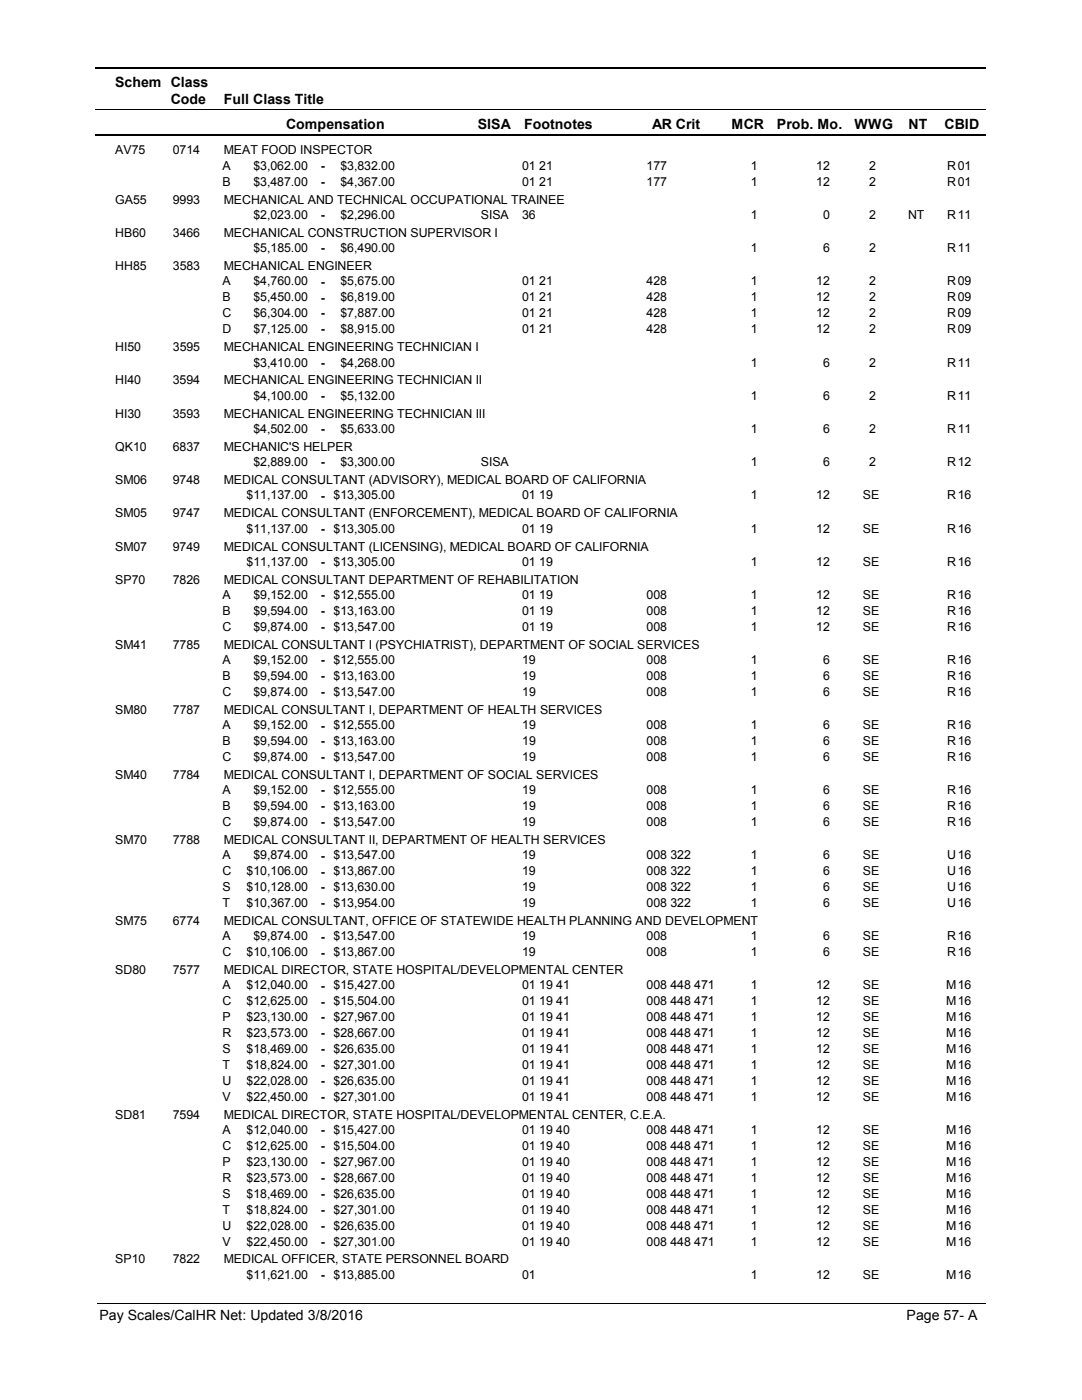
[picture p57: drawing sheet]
<svg xmlns="http://www.w3.org/2000/svg" width="216mm" height="279mm" viewBox="0 0 216 279" stroke-linecap="round" stroke-linejoin="round" font-family="sans-serif">
<defs><g id="words">
<g font-size="2.8">
<text x="23" y="17.3">Schem Class</text>
<text x="34.1" y="20.7">Code</text>
<text x="44.6" y="20.7">Full Class Title</text>
<text x="57.1" y="25.7">Compensation</text>
<text x="95.3" y="25.7">SISA</text>
<text x="104.6" y="25.7">Footnotes</text>
<text x="130.2" y="25.7">AR Crit</text>
<text x="146" y="25.7">MCR</text>
<text x="155.1" y="25.7">Prob. Mo.</text>
<text x="170.5" y="25.7">WWG</text>
<text x="181.3" y="25.7">NT</text>
<text x="188.5" y="25.7">CBID</text>
<text x="19.8" y="263.4">Pay Scales/CalHR Net: Updated 3/8/2016</text>
<text x="180.9" y="263.4">Page 57- A</text>
</g>
<g font-size="2.5">
<text x="23" y="30.8">AV75</text>
<text x="34.5" y="30.8">0714</text>
<text x="44.4" y="33.9">A</text>
<text x="44.7" y="30.8">MEAT FOOD INSPECTOR</text>
<text x="50.6" y="33.9">$3,062.00</text>
<text x="64" y="33.9">-</text>
<text x="67.9" y="33.9">$3,832.00</text>
<text x="104.2" y="33.9">01 21</text>
<text x="129" y="33.9">177</text>
<text x="149.8" y="33.9">1</text>
<text x="162.9" y="33.9">12</text>
<text x="173.5" y="33.9">2</text>
<text x="189" y="33.9">R</text>
<text x="191.1" y="33.9">01</text>
<text x="23" y="40.7">GA55</text>
<text x="34.5" y="40.7">9993</text>
<text x="44.4" y="37.1">B</text>
<text x="44.7" y="40.7">MECHANICAL AND TECHNICAL OCCUPATIONAL TRAINEE</text>
<text x="50.6" y="37.1">$3,487.00</text>
<text x="64" y="37.1">-</text>
<text x="67.9" y="37.1">$4,367.00</text>
<text x="104.2" y="37.1">01 21</text>
<text x="129" y="37.1">177</text>
<text x="149.8" y="37.1">1</text>
<text x="162.9" y="37.1">12</text>
<text x="173.5" y="37.1">2</text>
<text x="189" y="37.1">R</text>
<text x="191.1" y="37.1">01</text>
<text x="23" y="47.3">HB60</text>
<text x="34.5" y="47.3">3466</text>
<text x="44.7" y="47.3">MECHANICAL CONSTRUCTION SUPERVISOR I</text>
<text x="50.6" y="43.7">$2,023.00</text>
<text x="64" y="43.8">-</text>
<text x="67.9" y="43.7">$2,296.00</text>
<text x="96" y="43.7">SISA</text>
<text x="104.2" y="43.7">36</text>
<text x="149.8" y="43.7">1</text>
<text x="164.3" y="43.7">0</text>
<text x="173.5" y="43.7">2</text>
<text x="181.2" y="43.7">NT</text>
<text x="189" y="43.7">R</text>
<text x="191.1" y="43.7">11</text>
<text x="23" y="53.9">HH85</text>
<text x="34.5" y="53.9">3583</text>
<text x="44.7" y="53.9">MECHANICAL ENGINEER</text>
<text x="50.6" y="50.3">$5,185.00</text>
<text x="64" y="50.4">-</text>
<text x="67.9" y="50.3">$6,490.00</text>
<text x="149.8" y="50.3">1</text>
<text x="164.3" y="50.3">6</text>
<text x="173.5" y="50.3">2</text>
<text x="189" y="50.3">R</text>
<text x="191.1" y="50.3">11</text>
<text x="44.4" y="57">A</text>
<text x="50.6" y="57">$4,760.00</text>
<text x="64" y="57">-</text>
<text x="67.9" y="57">$5,675.00</text>
<text x="104.2" y="57">01 21</text>
<text x="129" y="57">428</text>
<text x="149.8" y="57">1</text>
<text x="162.9" y="57">12</text>
<text x="173.5" y="57">2</text>
<text x="189" y="57">R</text>
<text x="191.1" y="57">09</text>
<text x="44.4" y="60.2">B</text>
<text x="44.4" y="63.3">C</text>
<text x="50.6" y="60.2">$5,450.00</text>
<text x="50.6" y="63.3">$6,304.00</text>
<text x="64" y="60.2">-</text>
<text x="64" y="63.4">-</text>
<text x="67.9" y="60.2">$6,819.00</text>
<text x="67.9" y="63.3">$7,887.00</text>
<text x="104.2" y="60.2">01 21</text>
<text x="104.2" y="63.3">01 21</text>
<text x="129" y="60.2">428</text>
<text x="129" y="63.3">428</text>
<text x="149.8" y="60.2">1</text>
<text x="149.8" y="63.3">1</text>
<text x="162.9" y="60.2">12</text>
<text x="162.9" y="63.3">12</text>
<text x="173.5" y="60.2">2</text>
<text x="173.5" y="63.3">2</text>
<text x="189" y="60.2">R</text>
<text x="189" y="63.3">R</text>
<text x="191.1" y="60.2">09</text>
<text x="191.1" y="63.3">09</text>
<text x="23" y="70.1">HI50</text>
<text x="34.5" y="70.1">3595</text>
<text x="44.4" y="66.5">D</text>
<text x="44.7" y="70.1">MECHANICAL ENGINEERING TECHNICIAN I</text>
<text x="50.6" y="66.5">$7,125.00</text>
<text x="64" y="66.5">-</text>
<text x="67.9" y="66.5">$8,915.00</text>
<text x="104.2" y="66.5">01 21</text>
<text x="129" y="66.5">428</text>
<text x="149.8" y="66.5">1</text>
<text x="162.9" y="66.5">12</text>
<text x="173.5" y="66.5">2</text>
<text x="189" y="66.5">R</text>
<text x="191.1" y="66.5">09</text>
<text x="23" y="76.7">HI40</text>
<text x="34.5" y="76.7">3594</text>
<text x="44.7" y="76.7">MECHANICAL ENGINEERING TECHNICIAN II</text>
<text x="50.6" y="73.2">$3,410.00</text>
<text x="64" y="73.2">-</text>
<text x="67.9" y="73.2">$4,268.00</text>
<text x="149.8" y="73.2">1</text>
<text x="164.3" y="73.2">6</text>
<text x="173.5" y="73.2">2</text>
<text x="189" y="73.2">R</text>
<text x="191.1" y="73.2">11</text>
<text x="23" y="83.3">HI30</text>
<text x="34.5" y="83.3">3593</text>
<text x="44.7" y="83.3">MECHANICAL ENGINEERING TECHNICIAN III</text>
<text x="50.6" y="79.8">$4,100.00</text>
<text x="64" y="79.8">-</text>
<text x="67.9" y="79.8">$5,132.00</text>
<text x="149.8" y="79.8">1</text>
<text x="164.3" y="79.8">6</text>
<text x="173.5" y="79.8">2</text>
<text x="189" y="79.8">R</text>
<text x="191.1" y="79.8">11</text>
<text x="23" y="90">QK10</text>
<text x="34.5" y="90">6837</text>
<text x="44.7" y="90">MECHANIC'S HELPER</text>
<text x="50.6" y="86.4">$4,502.00</text>
<text x="64" y="86.4">-</text>
<text x="67.9" y="86.4">$5,633.00</text>
<text x="149.8" y="86.4">1</text>
<text x="164.3" y="86.4">6</text>
<text x="173.5" y="86.4">2</text>
<text x="189" y="86.4">R</text>
<text x="191.1" y="86.4">11</text>
<text x="50.6" y="93.1">$2,889.00</text>
<text x="64" y="93.1">-</text>
<text x="67.9" y="93.1">$3,300.00</text>
<text x="96" y="93.1">SISA</text>
<text x="149.8" y="93.1">1</text>
<text x="164.3" y="93.1">6</text>
<text x="173.5" y="93.1">2</text>
<text x="189" y="93.1">R</text>
<text x="191.1" y="93.1">12</text>
<text x="23" y="96.6">SM06</text>
<text x="34.5" y="96.6">9748</text>
<text x="44.7" y="96.6">MEDICAL CONSULTANT (ADVISORY), MEDICAL BOARD OF CALIFORNIA</text>
<text x="49.2" y="99.7">$11,137.00</text>
<text x="64" y="99.7">-</text>
<text x="66.6" y="99.7">$13,305.00</text>
<text x="104.2" y="99.7">01 19</text>
<text x="149.8" y="99.7">1</text>
<text x="162.9" y="99.7">12</text>
<text x="172.2" y="99.7">SE</text>
<text x="189" y="99.7">R</text>
<text x="191.1" y="99.7">16</text>
<text x="23" y="103.3">SM05</text>
<text x="34.5" y="103.3">9747</text>
<text x="44.7" y="103.3">MEDICAL CONSULTANT (ENFORCEMENT), MEDICAL BOARD OF CALIFORNIA</text>
<text x="49.2" y="106.3">$11,137.00</text>
<text x="64" y="106.3">-</text>
<text x="66.6" y="106.3">$13,305.00</text>
<text x="104.2" y="106.3">01 19</text>
<text x="149.8" y="106.3">1</text>
<text x="162.9" y="106.3">12</text>
<text x="172.2" y="106.3">SE</text>
<text x="189" y="106.3">R</text>
<text x="191.1" y="106.3">16</text>
<text x="23" y="109.9">SM07</text>
<text x="34.5" y="109.9">9749</text>
<text x="44.7" y="109.9">MEDICAL CONSULTANT (LICENSING), MEDICAL BOARD OF CALIFORNIA</text>
<text x="49.2" y="113">$11,137.00</text>
<text x="64" y="113">-</text>
<text x="66.6" y="113">$13,305.00</text>
<text x="104.2" y="113">01 19</text>
<text x="149.8" y="113">1</text>
<text x="162.9" y="113">12</text>
<text x="172.2" y="113">SE</text>
<text x="189" y="113">R</text>
<text x="191.1" y="113">16</text>
<text x="23" y="116.5">SP70</text>
<text x="34.5" y="116.5">7826</text>
<text x="44.4" y="119.6">A</text>
<text x="44.7" y="116.5">MEDICAL CONSULTANT DEPARTMENT OF REHABILITATION</text>
<text x="50.6" y="119.6">$9,152.00</text>
<text x="64" y="119.6">-</text>
<text x="66.6" y="119.6">$12,555.00</text>
<text x="104.2" y="119.6">01 19</text>
<text x="129" y="119.6">008</text>
<text x="149.8" y="119.6">1</text>
<text x="162.9" y="119.6">12</text>
<text x="172.2" y="119.6">SE</text>
<text x="189" y="119.6">R</text>
<text x="191.1" y="119.6">16</text>
<text x="44.4" y="122.7">B</text>
<text x="44.4" y="125.9">C</text>
<text x="50.6" y="122.7">$9,594.00</text>
<text x="50.6" y="125.9">$9,874.00</text>
<text x="64" y="122.8">-</text>
<text x="64" y="126">-</text>
<text x="66.6" y="122.7">$13,163.00</text>
<text x="66.6" y="125.9">$13,547.00</text>
<text x="104.2" y="122.7">01 19</text>
<text x="104.2" y="125.9">01 19</text>
<text x="129" y="122.7">008</text>
<text x="129" y="125.9">008</text>
<text x="149.8" y="122.7">1</text>
<text x="149.8" y="125.9">1</text>
<text x="162.9" y="122.7">12</text>
<text x="162.9" y="125.9">12</text>
<text x="172.2" y="122.7">SE</text>
<text x="172.2" y="125.9">SE</text>
<text x="189" y="122.7">R</text>
<text x="189" y="125.9">R</text>
<text x="191.1" y="122.7">16</text>
<text x="191.1" y="125.9">16</text>
<text x="23" y="129.5">SM41</text>
<text x="34.5" y="129.5">7785</text>
<text x="44.7" y="129.5">MEDICAL CONSULTANT I (PSYCHIATRIST), DEPARTMENT OF SOCIAL SERVICES</text>
<text x="44.4" y="132.6">A</text>
<text x="44.4" y="135.7">B</text>
<text x="50.6" y="132.6">$9,152.00</text>
<text x="50.6" y="135.7">$9,594.00</text>
<text x="64" y="132.6">-</text>
<text x="64" y="135.8">-</text>
<text x="66.6" y="132.6">$12,555.00</text>
<text x="66.6" y="135.7">$13,163.00</text>
<text x="104.2" y="132.6">19</text>
<text x="104.2" y="135.7">19</text>
<text x="129" y="132.6">008</text>
<text x="129" y="135.7">008</text>
<text x="149.8" y="132.6">1</text>
<text x="149.8" y="135.7">1</text>
<text x="164.3" y="132.6">6</text>
<text x="164.3" y="135.7">6</text>
<text x="172.2" y="132.6">SE</text>
<text x="172.2" y="135.7">SE</text>
<text x="189" y="132.6">R</text>
<text x="189" y="135.7">R</text>
<text x="191.1" y="132.6">16</text>
<text x="191.1" y="135.7">16</text>
<text x="23" y="142.5">SM80</text>
<text x="34.5" y="142.5">7787</text>
<text x="44.4" y="138.9">C</text>
<text x="44.7" y="142.5">MEDICAL CONSULTANT I, DEPARTMENT OF HEALTH SERVICES</text>
<text x="50.6" y="138.9">$9,874.00</text>
<text x="64" y="139">-</text>
<text x="66.6" y="138.9">$13,547.00</text>
<text x="104.2" y="138.9">19</text>
<text x="129" y="138.9">008</text>
<text x="149.8" y="138.9">1</text>
<text x="164.3" y="138.9">6</text>
<text x="172.2" y="138.9">SE</text>
<text x="189" y="138.9">R</text>
<text x="191.1" y="138.9">16</text>
<text x="44.4" y="145.6">A</text>
<text x="44.4" y="148.7">B</text>
<text x="50.6" y="145.6">$9,152.00</text>
<text x="50.6" y="148.7">$9,594.00</text>
<text x="64" y="145.6">-</text>
<text x="64" y="148.8">-</text>
<text x="66.6" y="145.6">$12,555.00</text>
<text x="66.6" y="148.7">$13,163.00</text>
<text x="104.2" y="145.6">19</text>
<text x="104.2" y="148.7">19</text>
<text x="129" y="145.6">008</text>
<text x="129" y="148.7">008</text>
<text x="149.8" y="145.6">1</text>
<text x="149.8" y="148.7">1</text>
<text x="164.3" y="145.6">6</text>
<text x="164.3" y="148.7">6</text>
<text x="172.2" y="145.6">SE</text>
<text x="172.2" y="148.7">SE</text>
<text x="189" y="145.6">R</text>
<text x="189" y="148.7">R</text>
<text x="191.1" y="145.6">16</text>
<text x="191.1" y="148.7">16</text>
<text x="23" y="155.5">SM40</text>
<text x="34.5" y="155.5">7784</text>
<text x="44.4" y="151.9">C</text>
<text x="44.7" y="155.5">MEDICAL CONSULTANT I, DEPARTMENT OF SOCIAL SERVICES</text>
<text x="50.6" y="151.9">$9,874.00</text>
<text x="64" y="152">-</text>
<text x="66.6" y="151.9">$13,547.00</text>
<text x="104.2" y="151.9">19</text>
<text x="129" y="151.9">008</text>
<text x="149.8" y="151.9">1</text>
<text x="164.3" y="151.9">6</text>
<text x="172.2" y="151.9">SE</text>
<text x="189" y="151.9">R</text>
<text x="191.1" y="151.9">16</text>
<text x="44.4" y="158.5">A</text>
<text x="44.4" y="161.7">B</text>
<text x="50.6" y="158.5">$9,152.00</text>
<text x="50.6" y="161.7">$9,594.00</text>
<text x="64" y="158.6">-</text>
<text x="64" y="161.7">-</text>
<text x="66.6" y="158.5">$12,555.00</text>
<text x="66.6" y="161.7">$13,163.00</text>
<text x="104.2" y="158.5">19</text>
<text x="104.2" y="161.7">19</text>
<text x="129" y="158.5">008</text>
<text x="129" y="161.7">008</text>
<text x="149.8" y="158.5">1</text>
<text x="149.8" y="161.7">1</text>
<text x="164.3" y="158.5">6</text>
<text x="164.3" y="161.7">6</text>
<text x="172.2" y="158.5">SE</text>
<text x="172.2" y="161.7">SE</text>
<text x="189" y="158.5">R</text>
<text x="189" y="161.7">R</text>
<text x="191.1" y="158.5">16</text>
<text x="191.1" y="161.7">16</text>
<text x="44.4" y="164.9">C</text>
<text x="50.6" y="164.9">$9,874.00</text>
<text x="64" y="164.9">-</text>
<text x="66.6" y="164.9">$13,547.00</text>
<text x="104.2" y="164.9">19</text>
<text x="129" y="164.9">008</text>
<text x="149.8" y="164.9">1</text>
<text x="164.3" y="164.9">6</text>
<text x="172.2" y="164.9">SE</text>
<text x="189" y="164.9">R</text>
<text x="191.1" y="164.9">16</text>
<text x="23" y="168.5">SM70</text>
<text x="34.5" y="168.5">7788</text>
<text x="44.4" y="171.5">A</text>
<text x="44.7" y="168.5">MEDICAL CONSULTANT II, DEPARTMENT OF HEALTH SERVICES</text>
<text x="50.6" y="171.5">$9,874.00</text>
<text x="64" y="171.6">-</text>
<text x="66.6" y="171.5">$13,547.00</text>
<text x="104.2" y="171.5">19</text>
<text x="129" y="171.5">008 322</text>
<text x="149.8" y="171.5">1</text>
<text x="164.3" y="171.5">6</text>
<text x="172.2" y="171.5">SE</text>
<text x="189" y="171.5">U</text>
<text x="191.1" y="171.5">16</text>
<text x="44.4" y="174.7">C</text>
<text x="44.4" y="177.9">S</text>
<text x="49.2" y="174.7">$10,106.00</text>
<text x="49.2" y="177.9">$10,128.00</text>
<text x="64" y="174.7">-</text>
<text x="64" y="177.9">-</text>
<text x="66.6" y="174.7">$13,867.00</text>
<text x="66.6" y="177.9">$13,630.00</text>
<text x="104.2" y="174.7">19</text>
<text x="104.2" y="177.9">19</text>
<text x="129" y="174.7">008 322</text>
<text x="129" y="177.9">008 322</text>
<text x="149.8" y="174.7">1</text>
<text x="149.8" y="177.9">1</text>
<text x="164.3" y="174.7">6</text>
<text x="164.3" y="177.9">6</text>
<text x="172.2" y="174.7">SE</text>
<text x="172.2" y="177.9">SE</text>
<text x="189" y="174.7">U</text>
<text x="189" y="177.9">U</text>
<text x="191.1" y="174.7">16</text>
<text x="191.1" y="177.9">16</text>
<text x="23" y="184.6">SM75</text>
<text x="34.5" y="184.6">6774</text>
<text x="44.4" y="181.1">T</text>
<text x="44.7" y="184.6">MEDICAL CONSULTANT, OFFICE OF STATEWIDE HEALTH PLANNING AND DEVELOPMENT</text>
<text x="49.2" y="181.1">$10,367.00</text>
<text x="64" y="181.1">-</text>
<text x="66.6" y="181.1">$13,954.00</text>
<text x="104.2" y="181.1">19</text>
<text x="129" y="181.1">008 322</text>
<text x="149.8" y="181.1">1</text>
<text x="164.3" y="181.1">6</text>
<text x="172.2" y="181.1">SE</text>
<text x="189" y="181.1">U</text>
<text x="191.1" y="181.1">16</text>
<text x="44.4" y="187.7">A</text>
<text x="44.4" y="190.9">C</text>
<text x="49.2" y="190.9">$10,106.00</text>
<text x="50.6" y="187.7">$9,874.00</text>
<text x="64" y="187.7">-</text>
<text x="64" y="190.9">-</text>
<text x="66.6" y="187.7">$13,547.00</text>
<text x="66.6" y="190.9">$13,867.00</text>
<text x="104.2" y="187.7">19</text>
<text x="104.2" y="190.9">19</text>
<text x="129" y="187.7">008</text>
<text x="129" y="190.9">008</text>
<text x="149.8" y="187.7">1</text>
<text x="149.8" y="190.9">1</text>
<text x="164.3" y="187.7">6</text>
<text x="164.3" y="190.9">6</text>
<text x="172.2" y="187.7">SE</text>
<text x="172.2" y="190.9">SE</text>
<text x="189" y="187.7">R</text>
<text x="189" y="190.9">R</text>
<text x="191.1" y="187.7">16</text>
<text x="191.1" y="190.9">16</text>
<text x="23" y="194.5">SD80</text>
<text x="34.5" y="194.5">7577</text>
<text x="44.4" y="197.5">A</text>
<text x="44.7" y="194.5">MEDICAL DIRECTOR, STATE HOSPITAL/DEVELOPMENTAL CENTER</text>
<text x="49.2" y="197.5">$12,040.00</text>
<text x="64" y="197.5">-</text>
<text x="66.6" y="197.5">$15,427.00</text>
<text x="104.2" y="197.5">01 19 41</text>
<text x="129" y="197.5">008 448 471</text>
<text x="149.8" y="197.5">1</text>
<text x="162.9" y="197.5">12</text>
<text x="172.2" y="197.5">SE</text>
<text x="188.8" y="197.5">M</text>
<text x="191.1" y="197.5">16</text>
<text x="44.4" y="200.7">C</text>
<text x="44.4" y="203.8">P</text>
<text x="49.2" y="200.7">$12,625.00</text>
<text x="49.2" y="203.8">$23,130.00</text>
<text x="64" y="200.7">-</text>
<text x="64" y="203.9">-</text>
<text x="66.6" y="200.7">$15,504.00</text>
<text x="66.6" y="203.8">$27,967.00</text>
<text x="104.2" y="200.7">01 19 41</text>
<text x="104.2" y="203.8">01 19 41</text>
<text x="129" y="200.7">008 448 471</text>
<text x="129" y="203.8">008 448 471</text>
<text x="149.8" y="200.7">1</text>
<text x="149.8" y="203.8">1</text>
<text x="162.9" y="200.7">12</text>
<text x="162.9" y="203.8">12</text>
<text x="172.2" y="200.7">SE</text>
<text x="172.2" y="203.8">SE</text>
<text x="188.8" y="200.7">M</text>
<text x="188.8" y="203.8">M</text>
<text x="191.1" y="200.7">16</text>
<text x="191.1" y="203.8">16</text>
<text x="44.4" y="207">R</text>
<text x="49.2" y="207">$23,573.00</text>
<text x="64" y="207.1">-</text>
<text x="66.6" y="207">$28,667.00</text>
<text x="104.2" y="207">01 19 41</text>
<text x="129" y="207">008 448 471</text>
<text x="149.8" y="207">1</text>
<text x="162.9" y="207">12</text>
<text x="172.2" y="207">SE</text>
<text x="188.8" y="207">M</text>
<text x="191.1" y="207">16</text>
<text x="44.4" y="210.2">S</text>
<text x="44.4" y="213.4">T</text>
<text x="49.2" y="210.2">$18,469.00</text>
<text x="49.2" y="213.4">$18,824.00</text>
<text x="64" y="210.2">-</text>
<text x="64" y="213.4">-</text>
<text x="66.6" y="210.2">$26,635.00</text>
<text x="66.6" y="213.4">$27,301.00</text>
<text x="104.2" y="210.2">01 19 41</text>
<text x="104.2" y="213.4">01 19 41</text>
<text x="129" y="210.2">008 448 471</text>
<text x="129" y="213.4">008 448 471</text>
<text x="149.8" y="210.2">1</text>
<text x="149.8" y="213.4">1</text>
<text x="162.9" y="210.2">12</text>
<text x="162.9" y="213.4">12</text>
<text x="172.2" y="210.2">SE</text>
<text x="172.2" y="213.4">SE</text>
<text x="188.8" y="210.2">M</text>
<text x="188.8" y="213.4">M</text>
<text x="191.1" y="210.2">16</text>
<text x="191.1" y="213.4">16</text>
<text x="44.4" y="216.5">U</text>
<text x="44.4" y="219.7">V</text>
<text x="49.2" y="216.5">$22,028.00</text>
<text x="49.2" y="219.7">$22,450.00</text>
<text x="64" y="216.6">-</text>
<text x="64" y="219.8">-</text>
<text x="66.6" y="216.5">$26,635.00</text>
<text x="66.6" y="219.7">$27,301.00</text>
<text x="104.2" y="216.5">01 19 41</text>
<text x="104.2" y="219.7">01 19 41</text>
<text x="129" y="216.5">008 448 471</text>
<text x="129" y="219.7">008 448 471</text>
<text x="149.8" y="216.5">1</text>
<text x="149.8" y="219.7">1</text>
<text x="162.9" y="216.5">12</text>
<text x="162.9" y="219.7">12</text>
<text x="172.2" y="216.5">SE</text>
<text x="172.2" y="219.7">SE</text>
<text x="188.8" y="216.5">M</text>
<text x="188.8" y="219.7">M</text>
<text x="191.1" y="216.5">16</text>
<text x="191.1" y="219.7">16</text>
<text x="23" y="223.3">SD81</text>
<text x="34.5" y="223.3">7594</text>
<text x="44.4" y="226.4">A</text>
<text x="44.7" y="223.3">MEDICAL DIRECTOR, STATE HOSPITAL/DEVELOPMENTAL CENTER, C.E.A.</text>
<text x="49.2" y="226.4">$12,040.00</text>
<text x="64" y="226.4">-</text>
<text x="66.6" y="226.4">$15,427.00</text>
<text x="104.2" y="226.4">01 19 40</text>
<text x="129" y="226.4">008 448 471</text>
<text x="149.8" y="226.4">1</text>
<text x="162.9" y="226.4">12</text>
<text x="172.2" y="226.4">SE</text>
<text x="188.8" y="226.4">M</text>
<text x="191.1" y="226.4">16</text>
<text x="44.4" y="229.5">C</text>
<text x="44.4" y="232.7">P</text>
<text x="49.2" y="229.5">$12,625.00</text>
<text x="49.2" y="232.7">$23,130.00</text>
<text x="64" y="229.6">-</text>
<text x="64" y="232.8">-</text>
<text x="66.6" y="229.5">$15,504.00</text>
<text x="66.6" y="232.7">$27,967.00</text>
<text x="104.2" y="229.5">01 19 40</text>
<text x="104.2" y="232.7">01 19 40</text>
<text x="129" y="229.5">008 448 471</text>
<text x="129" y="232.7">008 448 471</text>
<text x="149.8" y="229.5">1</text>
<text x="149.8" y="232.7">1</text>
<text x="162.9" y="229.5">12</text>
<text x="162.9" y="232.7">12</text>
<text x="172.2" y="229.5">SE</text>
<text x="172.2" y="232.7">SE</text>
<text x="188.8" y="229.5">M</text>
<text x="188.8" y="232.7">M</text>
<text x="191.1" y="229.5">16</text>
<text x="191.1" y="232.7">16</text>
<text x="44.4" y="235.9">R</text>
<text x="44.4" y="239.1">S</text>
<text x="49.2" y="235.9">$23,573.00</text>
<text x="49.2" y="239.1">$18,469.00</text>
<text x="64" y="235.9">-</text>
<text x="64" y="239.1">-</text>
<text x="66.6" y="235.9">$28,667.00</text>
<text x="66.6" y="239.1">$26,635.00</text>
<text x="104.2" y="235.9">01 19 40</text>
<text x="104.2" y="239.1">01 19 40</text>
<text x="129" y="235.9">008 448 471</text>
<text x="129" y="239.1">008 448 471</text>
<text x="149.8" y="235.9">1</text>
<text x="149.8" y="239.1">1</text>
<text x="162.9" y="235.9">12</text>
<text x="162.9" y="239.1">12</text>
<text x="172.2" y="235.9">SE</text>
<text x="172.2" y="239.1">SE</text>
<text x="188.8" y="235.9">M</text>
<text x="188.8" y="239.1">M</text>
<text x="191.1" y="235.9">16</text>
<text x="191.1" y="239.1">16</text>
<text x="44.4" y="242.2">T</text>
<text x="44.4" y="245.4">U</text>
<text x="49.2" y="242.2">$18,824.00</text>
<text x="49.2" y="245.4">$22,028.00</text>
<text x="64" y="242.3">-</text>
<text x="64" y="245.5">-</text>
<text x="66.6" y="242.2">$27,301.00</text>
<text x="66.6" y="245.4">$26,635.00</text>
<text x="104.2" y="242.2">01 19 40</text>
<text x="104.2" y="245.4">01 19 40</text>
<text x="129" y="242.2">008 448 471</text>
<text x="129" y="245.4">008 448 471</text>
<text x="149.8" y="242.2">1</text>
<text x="149.8" y="245.4">1</text>
<text x="162.9" y="242.2">12</text>
<text x="162.9" y="245.4">12</text>
<text x="172.2" y="242.2">SE</text>
<text x="172.2" y="245.4">SE</text>
<text x="188.8" y="242.2">M</text>
<text x="188.8" y="245.4">M</text>
<text x="191.1" y="242.2">16</text>
<text x="191.1" y="245.4">16</text>
<text x="44.4" y="248.6">V</text>
<text x="49.2" y="248.6">$22,450.00</text>
<text x="64" y="248.6">-</text>
<text x="66.6" y="248.6">$27,301.00</text>
<text x="104.2" y="248.6">01 19 40</text>
<text x="129" y="248.6">008 448 471</text>
<text x="149.8" y="248.6">1</text>
<text x="162.9" y="248.6">12</text>
<text x="172.2" y="248.6">SE</text>
<text x="188.8" y="248.6">M</text>
<text x="191.1" y="248.6">16</text>
<text x="23" y="252.2">SP10</text>
<text x="34.5" y="252.2">7822</text>
<text x="44.7" y="252.2">MEDICAL OFFICER, STATE PERSONNEL BOARD</text>
<text x="49.2" y="255.2">$11,621.00</text>
<text x="64" y="255.3">-</text>
<text x="66.6" y="255.2">$13,885.00</text>
<text x="104.2" y="255.2">01</text>
<text x="149.8" y="255.2">1</text>
<text x="162.9" y="255.2">12</text>
<text x="172.2" y="255.2">SE</text>
<text x="188.8" y="255.2">M</text>
<text x="191.1" y="255.2">16</text>
</g>
</g></defs>
<path d="M19 13.5h177.7M19 27h177.7" fill="none" stroke="#000" stroke-width=".36"/>
<path d="M19 21.9h177.7" fill="none" stroke="#000" stroke-width=".2"/>
<g fill="#fff">
<path d="M46.8 31.3h16.3v3h-16.3z" fill-rule="evenodd"/>
<path d="M190.8 31.3h4.1v3h-4.1z" fill-rule="evenodd"/>
<path d="M46.8 34.5h16.3v2.9h-16.3z" fill-rule="evenodd"/>
<path d="M190.8 34.5h4.1v2.9h-4.1z" fill-rule="evenodd"/>
<path d="M46.8 41.1h16.3v3h-16.3z" fill-rule="evenodd"/>
<path d="M190.8 41.1h4.1v3h-4.1z" fill-rule="evenodd"/>
<path d="M46.8 47.7h16.3v3h-16.3z" fill-rule="evenodd"/>
<path d="M190.8 47.7h4.1v3h-4.1z" fill-rule="evenodd"/>
<path d="M46.8 54.4h16.3v2.9h-16.3z" fill-rule="evenodd"/>
<path d="M190.8 54.4h4.1v2.9h-4.1z" fill-rule="evenodd"/>
<path d="M46.8 57.5h16.3v3h-16.3z" fill-rule="evenodd"/>
<path d="M190.8 57.5h4.1v3h-4.1z" fill-rule="evenodd"/>
<path d="M46.8 60.7h16.3v3h-16.3z" fill-rule="evenodd"/>
<path d="M190.8 60.7h4.1v3h-4.1z" fill-rule="evenodd"/>
<path d="M46.8 63.9h16.3v3h-16.3z" fill-rule="evenodd"/>
<path d="M190.8 63.9h4.1v3h-4.1z" fill-rule="evenodd"/>
<path d="M46.8 70.5h16.3v3h-16.3z" fill-rule="evenodd"/>
<path d="M190.8 70.5h4.1v3h-4.1z" fill-rule="evenodd"/>
<path d="M46.8 77.1h16.3v3h-16.3z" fill-rule="evenodd"/>
<path d="M190.8 77.1h4.1v3h-4.1z" fill-rule="evenodd"/>
<path d="M46.8 83.8h16.3v3h-16.3z" fill-rule="evenodd"/>
<path d="M190.8 83.8h4.1v3h-4.1z" fill-rule="evenodd"/>
<path d="M46.8 90.4h16.3v3h-16.3z" fill-rule="evenodd"/>
<path d="M190.8 90.4h4.1v3h-4.1z" fill-rule="evenodd"/>
<path d="M46.8 97h16.3v3h-16.3z" fill-rule="evenodd"/>
<path d="M190.8 97h4.1v3h-4.1z" fill-rule="evenodd"/>
<path d="M46.8 103.7h16.3v3h-16.3z" fill-rule="evenodd"/>
<path d="M190.8 103.7h4.1v3h-4.1z" fill-rule="evenodd"/>
<path d="M46.8 110.3h16.3v3h-16.3z" fill-rule="evenodd"/>
<path d="M190.8 110.3h4.1v3h-4.1z" fill-rule="evenodd"/>
<path d="M46.8 117h16.3v2.9h-16.3z" fill-rule="evenodd"/>
<path d="M190.8 117h4.1v2.9h-4.1z" fill-rule="evenodd"/>
<path d="M46.8 120.1h16.3v3h-16.3z" fill-rule="evenodd"/>
<path d="M190.8 120.1h4.1v3h-4.1z" fill-rule="evenodd"/>
<path d="M46.8 123.3h16.3v3h-16.3z" fill-rule="evenodd"/>
<path d="M190.8 123.3h4.1v3h-4.1z" fill-rule="evenodd"/>
<path d="M46.8 130h16.3v2.9h-16.3z" fill-rule="evenodd"/>
<path d="M190.8 130h4.1v2.9h-4.1z" fill-rule="evenodd"/>
<path d="M46.8 133.1h16.3v3h-16.3z" fill-rule="evenodd"/>
<path d="M190.8 133.1h4.1v3h-4.1z" fill-rule="evenodd"/>
<path d="M46.8 136.3h16.3v3h-16.3z" fill-rule="evenodd"/>
<path d="M190.8 136.3h4.1v3h-4.1z" fill-rule="evenodd"/>
<path d="M46.8 143h16.3v2.9h-16.3z" fill-rule="evenodd"/>
<path d="M190.8 143h4.1v2.9h-4.1z" fill-rule="evenodd"/>
<path d="M46.8 146.1h16.3v3h-16.3z" fill-rule="evenodd"/>
<path d="M190.8 146.1h4.1v3h-4.1z" fill-rule="evenodd"/>
<path d="M46.8 149.3h16.3v3h-16.3z" fill-rule="evenodd"/>
<path d="M190.8 149.3h4.1v3h-4.1z" fill-rule="evenodd"/>
<path d="M46.8 155.9h16.3v3h-16.3z" fill-rule="evenodd"/>
<path d="M190.8 155.9h4.1v3h-4.1z" fill-rule="evenodd"/>
<path d="M46.8 159.1h16.3v3h-16.3z" fill-rule="evenodd"/>
<path d="M190.8 159.1h4.1v3h-4.1z" fill-rule="evenodd"/>
<path d="M46.8 162.3h16.3v2.9h-16.3z" fill-rule="evenodd"/>
<path d="M190.8 162.3h4.1v2.9h-4.1z" fill-rule="evenodd"/>
<path d="M46.8 168.9h16.3v3h-16.3z" fill-rule="evenodd"/>
<path d="M190.8 168.9h4.1v3h-4.1z" fill-rule="evenodd"/>
<path d="M46.8 172.1h16.3v3h-16.3z" fill-rule="evenodd"/>
<path d="M190.8 172.1h4.1v3h-4.1z" fill-rule="evenodd"/>
<path d="M46.8 175.3h16.3v2.9h-16.3z" fill-rule="evenodd"/>
<path d="M190.8 175.3h4.1v2.9h-4.1z" fill-rule="evenodd"/>
<path d="M46.8 178.4h16.3v3h-16.3z" fill-rule="evenodd"/>
<path d="M190.8 178.4h4.1v3h-4.1z" fill-rule="evenodd"/>
<path d="M46.8 185.1h16.3v3h-16.3z" fill-rule="evenodd"/>
<path d="M190.8 185.1h4.1v3h-4.1z" fill-rule="evenodd"/>
<path d="M46.8 188.3h16.3v2.9h-16.3z" fill-rule="evenodd"/>
<path d="M190.8 188.3h4.1v2.9h-4.1z" fill-rule="evenodd"/>
<path d="M46.8 194.9h16.3v3h-16.3z" fill-rule="evenodd"/>
<path d="M190.8 194.9h4.1v3h-4.1z" fill-rule="evenodd"/>
<path d="M46.8 198h16.3v3h-16.3z" fill-rule="evenodd"/>
<path d="M190.8 198h4.1v3h-4.1z" fill-rule="evenodd"/>
<path d="M46.8 201.2h16.3v3h-16.3z" fill-rule="evenodd"/>
<path d="M190.8 201.2h4.1v3h-4.1z" fill-rule="evenodd"/>
<path d="M46.8 204.4h16.3v3h-16.3z" fill-rule="evenodd"/>
<path d="M190.8 204.4h4.1v3h-4.1z" fill-rule="evenodd"/>
<path d="M46.8 207.6h16.3v3h-16.3z" fill-rule="evenodd"/>
<path d="M190.8 207.6h4.1v3h-4.1z" fill-rule="evenodd"/>
<path d="M46.8 210.8h16.3v2.9h-16.3z" fill-rule="evenodd"/>
<path d="M190.8 210.8h4.1v2.9h-4.1z" fill-rule="evenodd"/>
<path d="M46.8 213.9h16.3v3h-16.3z" fill-rule="evenodd"/>
<path d="M190.8 213.9h4.1v3h-4.1z" fill-rule="evenodd"/>
<path d="M46.8 217.1h16.3v3h-16.3z" fill-rule="evenodd"/>
<path d="M190.8 217.1h4.1v3h-4.1z" fill-rule="evenodd"/>
<path d="M46.8 223.8h16.3v2.9h-16.3z" fill-rule="evenodd"/>
<path d="M190.8 223.8h4.1v2.9h-4.1z" fill-rule="evenodd"/>
<path d="M46.8 226.9h16.3v3h-16.3z" fill-rule="evenodd"/>
<path d="M190.8 226.9h4.1v3h-4.1z" fill-rule="evenodd"/>
<path d="M46.8 230.1h16.3v3h-16.3z" fill-rule="evenodd"/>
<path d="M190.8 230.1h4.1v3h-4.1z" fill-rule="evenodd"/>
<path d="M46.8 233.3h16.3v3h-16.3z" fill-rule="evenodd"/>
<path d="M190.8 233.3h4.1v3h-4.1z" fill-rule="evenodd"/>
<path d="M46.8 236.5h16.3v2.9h-16.3z" fill-rule="evenodd"/>
<path d="M190.8 236.5h4.1v2.9h-4.1z" fill-rule="evenodd"/>
<path d="M46.8 239.6h16.3v3h-16.3z" fill-rule="evenodd"/>
<path d="M190.8 239.6h4.1v3h-4.1z" fill-rule="evenodd"/>
<path d="M46.8 242.8h16.3v3h-16.3z" fill-rule="evenodd"/>
<path d="M190.8 242.8h4.1v3h-4.1z" fill-rule="evenodd"/>
<path d="M46.8 246h16.3v3h-16.3z" fill-rule="evenodd"/>
<path d="M190.8 246h4.1v3h-4.1z" fill-rule="evenodd"/>
<path d="M46.8 252.6h16.3v3h-16.3z" fill-rule="evenodd"/>
<path d="M190.8 252.6h4.1v3h-4.1z" fill-rule="evenodd"/>
</g>
<path d="M19.5 260.1h177.2" fill="none" stroke="#000" stroke-width=".2"/>
<use href="#words"/>
</svg>
